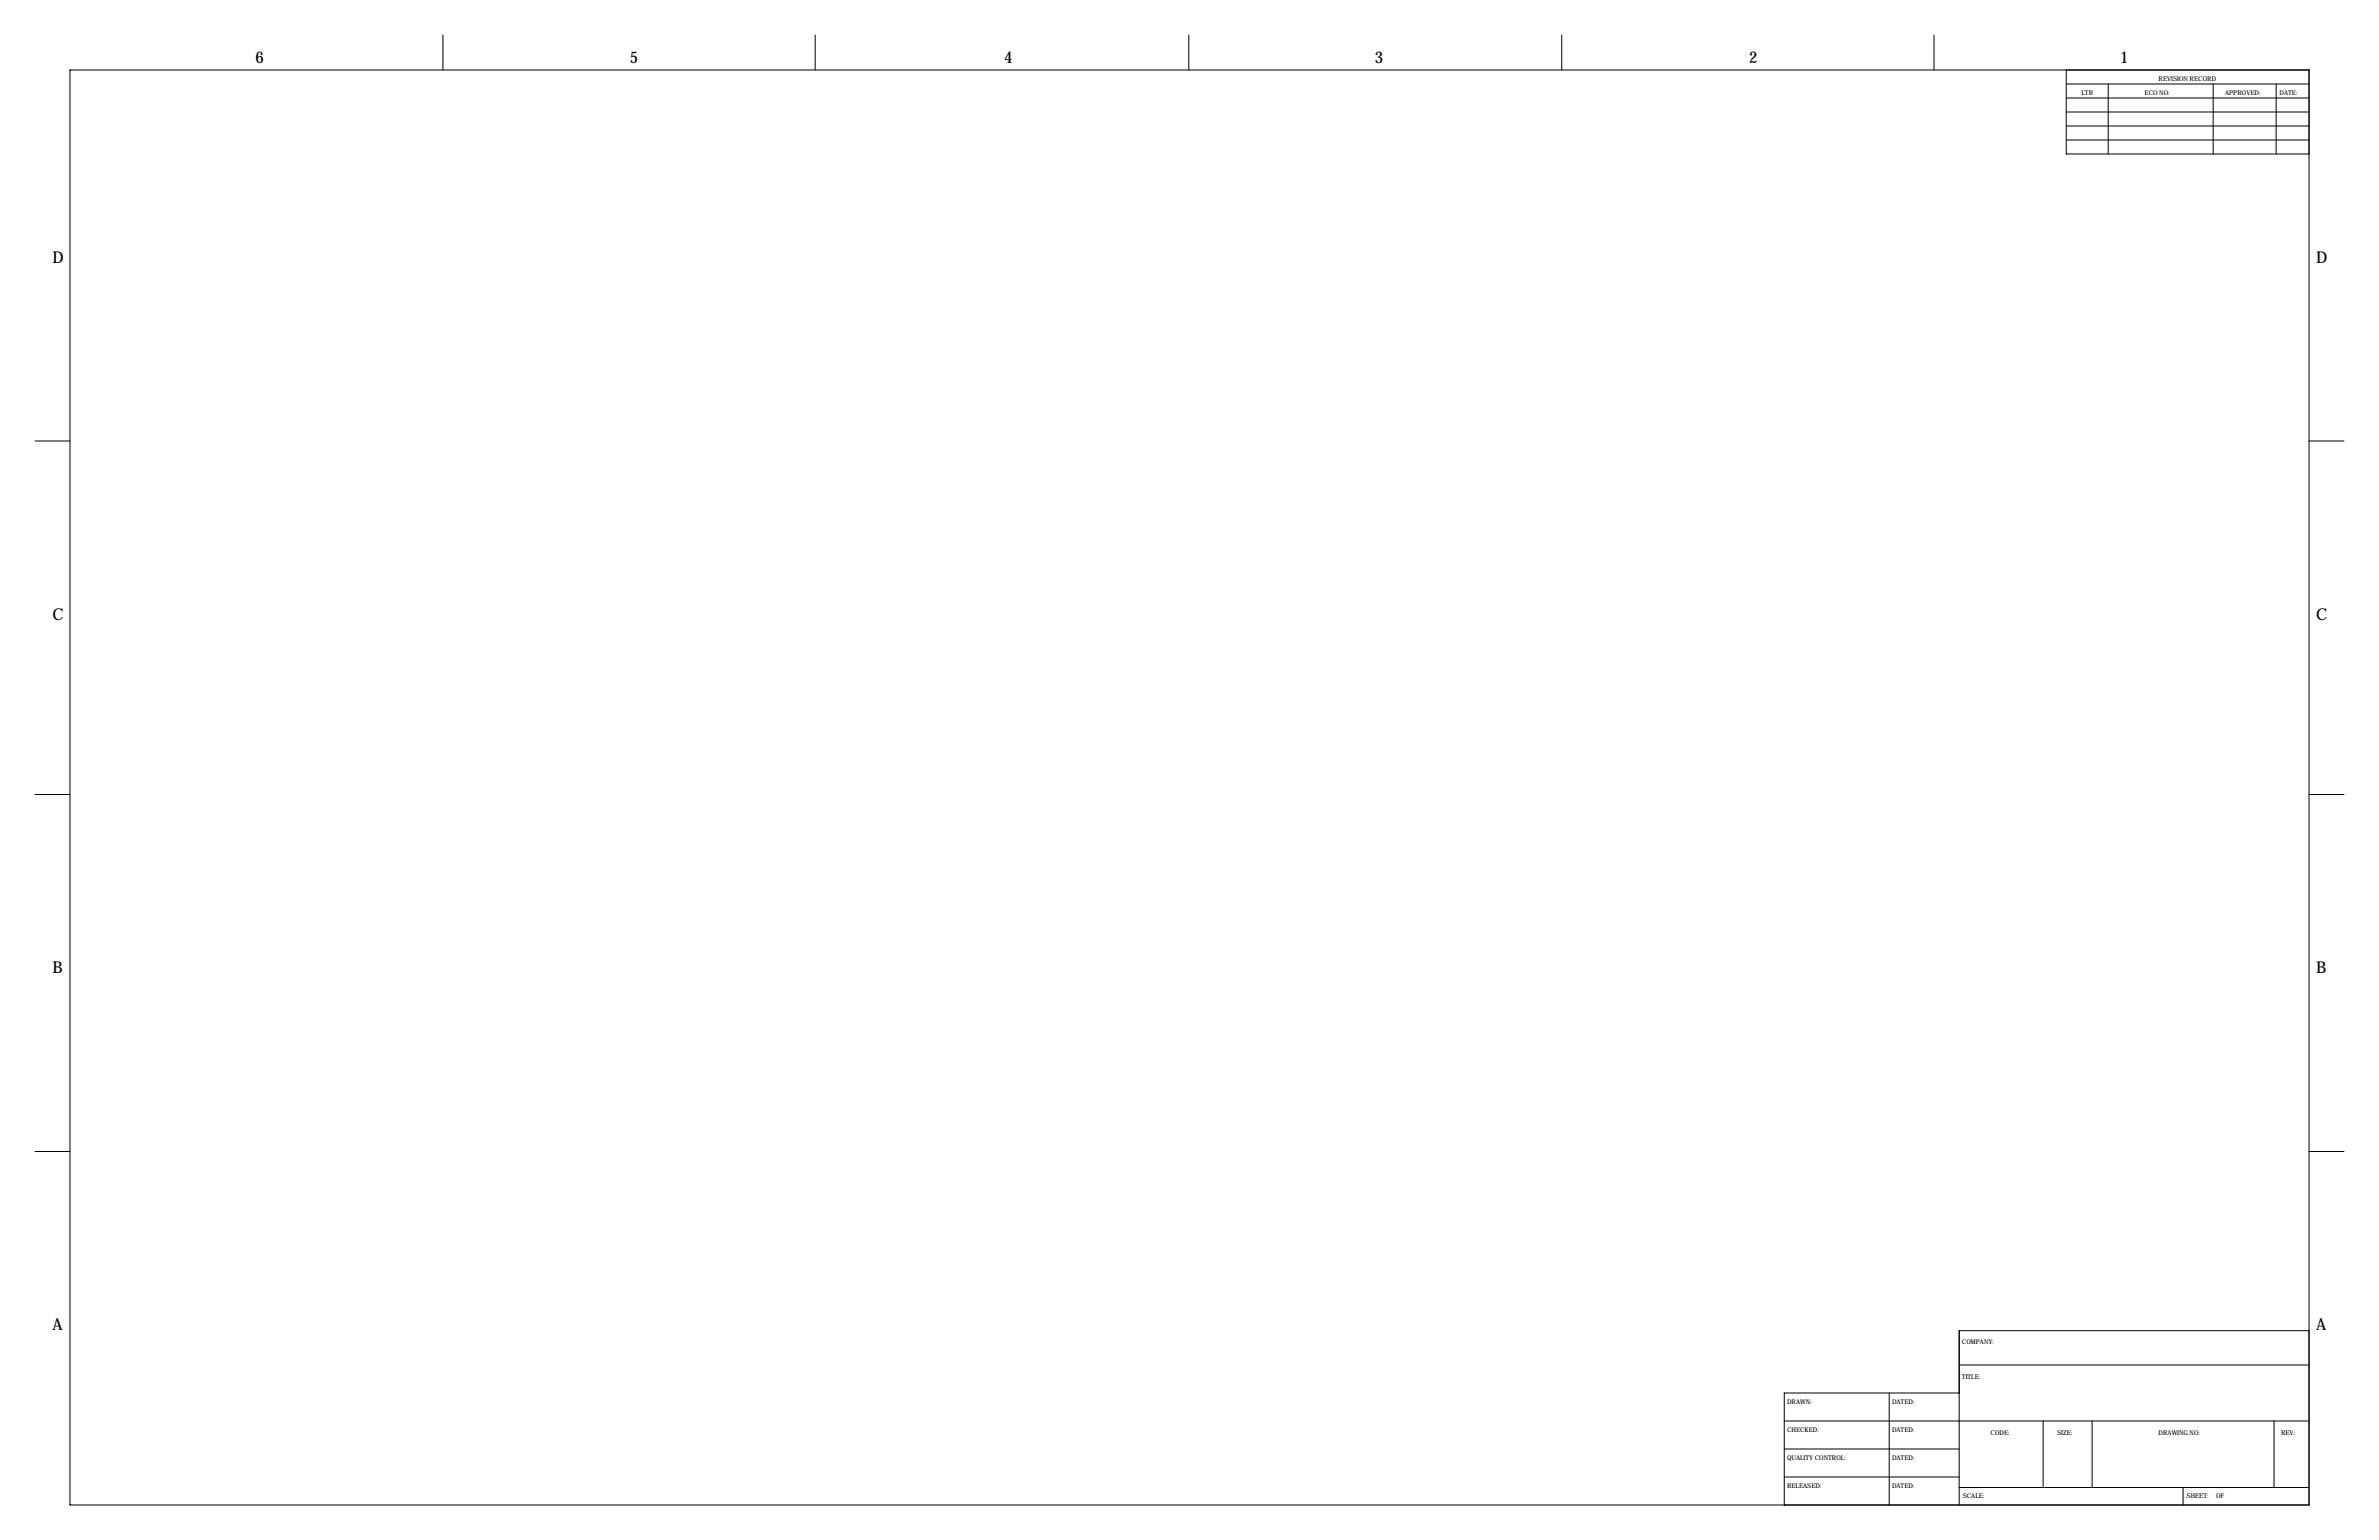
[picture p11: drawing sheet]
<svg xmlns="http://www.w3.org/2000/svg" width="864mm" height="559mm" viewBox="0 0 864 559" stroke-linecap="round" stroke-linejoin="round" font-family="sans-serif">
<defs><g id="words">
<g font-size="5.9">
<text x="92.7" y="22.9">6</text>
<text x="228.6" y="22.9">5</text>
<text x="364.5" y="22.9">4</text>
<text x="499.1" y="22.9">3</text>
<text x="635" y="22.9">2</text>
<text x="769.6" y="22.9">1</text>
<text x="19" y="95.2">D</text>
<text x="840.7" y="95.2">D</text>
<text x="19" y="224.8">C</text>
<text x="840.7" y="224.8">C</text>
<text x="19" y="353.1">B</text>
<text x="840.7" y="353.1">B</text>
<text x="19" y="482.6">A</text>
<text x="840.7" y="482.6">A</text>
</g>
<g font-size="2.4">
<text x="783.6" y="29.2">REVISION RECORD</text>
<text x="755.6" y="34.3">LTR</text>
<text x="778.5" y="34.3">ECO NO:</text>
<text x="807.7" y="34.3">APPROVED:</text>
<text x="827.5" y="34.3">DATE:</text>
<text x="712.2" y="487.7">COMPANY:</text>
<text x="712.2" y="500.4">TITLE:</text>
<text x="648.7" y="509.3">DRAWN:</text>
<text x="686.8" y="509.3">DATED:</text>
<text x="648.7" y="519.4">CHECKED:</text>
<text x="686.8" y="519.4">DATED:</text>
<text x="722.6" y="520.7">CODE:</text>
<text x="746.8" y="520.7">SIZE:</text>
<text x="783.6" y="520.7">DRAWING NO:</text>
<text x="828" y="520.7">REV:</text>
<text x="648.7" y="529.6">QUALITY CONTROL:</text>
<text x="686.8" y="529.6">DATED:</text>
<text x="648.7" y="539.8">RELEASED:</text>
<text x="686.8" y="539.8">DATED:</text>
<text x="712.5" y="543.6">SCALE:</text>
<text x="793.7" y="543.6">SHEET:</text>
<text x="804.5" y="543.6">OF</text>
</g>
</g></defs>
<g fill="none" stroke="#000" stroke-width=".36">
<path d="M160.8 12.7v12.7M295.9 12.7v12.7M431.5 12.7v12.7M566.9 12.7v12.7M702.1 12.7v12.7M25.4 25.4h812.8v520.7h-812.8zM750.1 25.4v30.5h88.1M750.1 35.6h88.1M750.1 30.5h88.1M765.3 30.5v25.4M803.4 30.5v25.4M826.3 30.5v25.4"/>
<path d="M750.1 50.8h88.1M750.1 45.7h88.1M750.1 40.6h88.1M12.7 160h12.7M838.2 160h12.7M12.7 288.3h12.7M838.2 288.3h12.7M12.7 417.8h12.7M838.2 417.8h12.7M711.2 495.3h127M838.2 482.9h-127v63.2M647.7 515.6h190.5"/>
<path d="M685.8 505.5v40.6M711.2 505.5h-63.5v40.6M741.7 515.6v24.2M759.5 515.6v24.2M825.5 515.6v24.2M647.7 535.9h63.5M647.7 525.8h63.5M711.2 539.8h127M792.5 539.8v6.3"/>
</g>
<use href="#words"/>
</svg>
